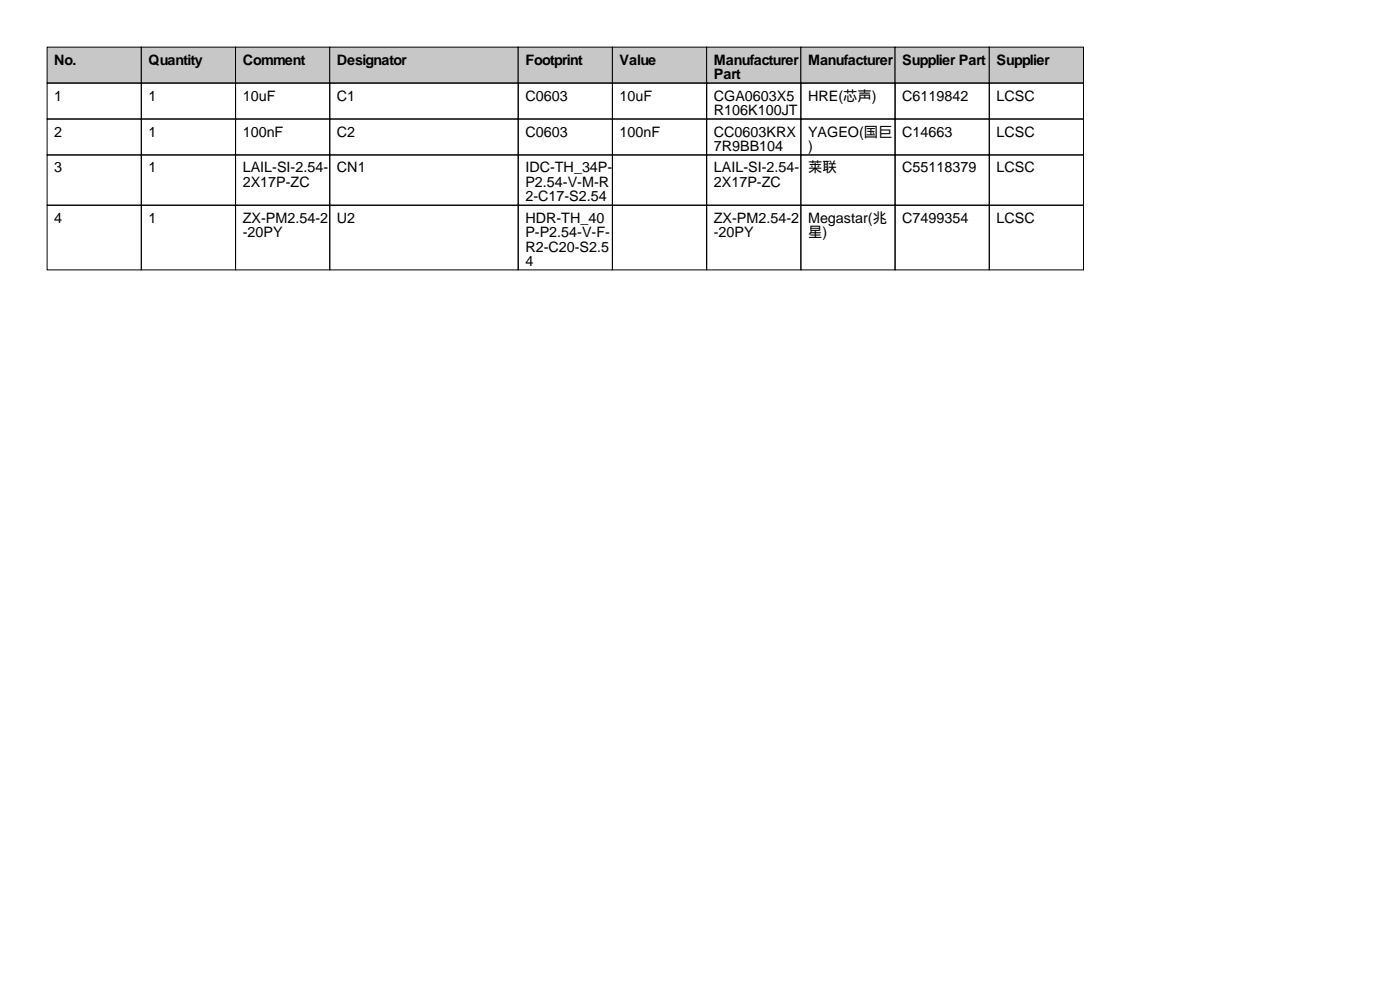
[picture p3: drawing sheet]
<svg xmlns="http://www.w3.org/2000/svg" width="297mm" height="210mm" viewBox="0 0 297 210" stroke-linecap="round" stroke-linejoin="round" font-family="sans-serif">
<defs><g id="words">
<g font-size="3">
<text x="11.5" y="13.7">No.</text>
<text x="31.5" y="13.7">Quantity</text>
<text x="51.5" y="13.7">Comment</text>
<text x="71.5" y="13.7">Designator</text>
<text x="111.5" y="13.7">Footprint</text>
<text x="131.5" y="13.7">Value</text>
<text x="151.5" y="13.7">Manufacturer</text>
<text x="151.5" y="16.8">Part</text>
<text x="171.5" y="13.7">Manufacturer</text>
<text x="191.5" y="13.7">Supplier Part</text>
<text x="211.5" y="13.7">Supplier</text>
<text x="11.5" y="21.3">1</text>
<text x="31.5" y="21.3">1</text>
<text x="51.5" y="21.3">10uF</text>
<text x="71.5" y="21.3">C1</text>
<text x="111.5" y="21.3">C0603</text>
<text x="131.5" y="21.3">10uF</text>
<text x="151.5" y="21.3">CGA0603X5</text>
<text x="171.5" y="21.3">HRE(芯声)</text>
<text x="191.5" y="21.3">C6119842</text>
<text x="211.5" y="21.3">LCSC</text>
<text x="11.5" y="29">2</text>
<text x="31.5" y="29">1</text>
<text x="51.5" y="29">100nF</text>
<text x="71.5" y="29">C2</text>
<text x="111.5" y="29">C0603</text>
<text x="131.5" y="29">100nF</text>
<text x="151.5" y="24.4">R106K100JT</text>
<text x="151.5" y="29">CC0603KRX</text>
<text x="171.5" y="29">YAGEO(国巨</text>
<text x="191.5" y="29">C14663</text>
<text x="211.5" y="29">LCSC</text>
<text x="151.5" y="32">7R9BB104</text>
<text x="171.5" y="32">)</text>
<text x="11.5" y="36.6">3</text>
<text x="31.5" y="36.6">1</text>
<text x="51.5" y="36.6">LAIL-SI-2.54-</text>
<text x="51.5" y="39.6">2X17P-ZC</text>
<text x="71.5" y="36.6">CN1</text>
<text x="111.5" y="36.6">IDC-TH_34P-</text>
<text x="111.5" y="39.6">P2.54-V-M-R</text>
<text x="151.5" y="36.6">LAIL-SI-2.54-</text>
<text x="151.5" y="39.6">2X17P-ZC</text>
<text x="171.5" y="36.6">莱联</text>
<text x="191.5" y="36.6">C55118379</text>
<text x="211.5" y="36.6">LCSC</text>
<text x="11.5" y="47.2">4</text>
<text x="31.5" y="47.2">1</text>
<text x="51.5" y="47.2">ZX-PM2.54-2</text>
<text x="71.5" y="47.2">U2</text>
<text x="111.5" y="42.7">2-C17-S2.54</text>
<text x="111.5" y="47.2">HDR-TH_40</text>
<text x="151.5" y="47.2">ZX-PM2.54-2</text>
<text x="171.5" y="47.2">Megastar(兆</text>
<text x="191.5" y="47.2">C7499354</text>
<text x="211.5" y="47.2">LCSC</text>
<text x="51.5" y="50.3">-20PY</text>
<text x="111.5" y="50.3">P-P2.54-V-F-</text>
<text x="111.5" y="53.3">R2-C20-S2.5</text>
<text x="151.5" y="50.3">-20PY</text>
<text x="171.5" y="50.3">星)</text>
<text x="111.5" y="56.4">4</text>
</g>
</g></defs>
<g fill="#c7c7c7" stroke="#000" stroke-width=".21">
<path d="M10 10h20v7.6h-20z"/>
<path d="M30 10h20v7.6h-20z"/>
<path d="M50 10h20v7.6h-20z"/>
<path d="M70 10h40v7.6h-40z"/>
<path d="M110 10h20v7.6h-20z"/>
<path d="M130 10h20v7.6h-20z"/>
<path d="M150 10h20v7.6h-20z"/>
<path d="M170 10h20v7.6h-20z"/>
<path d="M190 10h20v7.6h-20z"/>
<path d="M210 10h20v7.6h-20z"/>
</g>
<g fill="none" stroke="#000" stroke-width=".21">
<path d="M10 17.6h20v7.6h-20zM30 17.6h20v7.6h-20zM50 17.6h20v7.6h-20zM70 17.6h40v7.6h-40zM110 17.6h20v7.6h-20zM130 17.6h20v7.6h-20zM150 17.6h20v7.6h-20zM170 17.6h20v7.6h-20zM190 17.6h20v7.6h-20zM210 17.6h20v7.6h-20zM10 25.2h20v7.7h-20zM10 32.9h20v10.6h-20z"/>
<path d="M30 25.2h20v7.7h-20zM30 32.9h20v10.6h-20zM50 25.2h20v7.7h-20zM50 32.9h20v10.6h-20zM70 25.2h40v7.7h-40zM70 32.9h40v10.6h-40zM110 25.2h20v7.7h-20zM110 32.9h20v10.6h-20zM130 25.2h20v7.7h-20zM130 32.9h20v10.6h-20zM150 25.2h20v7.7h-20zM150 32.9h20v10.6h-20z"/>
<path d="M170 25.2h20v7.7h-20zM170 32.9h20v10.6h-20zM190 25.2h20v7.7h-20zM190 32.9h20v10.6h-20zM210 25.2h20v7.7h-20zM210 32.9h20v10.6h-20zM10 43.5h20v13.7h-20zM30 43.5h20v13.7h-20zM50 43.5h20v13.7h-20zM70 43.5h40v13.7h-40zM110 43.5h20v13.7h-20zM130 43.5h20v13.7h-20z"/>
<path d="M150 43.5h20v13.7h-20zM170 43.5h20v13.7h-20zM190 43.5h20v13.7h-20zM210 43.5h20v13.7h-20z"/>
</g>
<use href="#words"/>
</svg>
